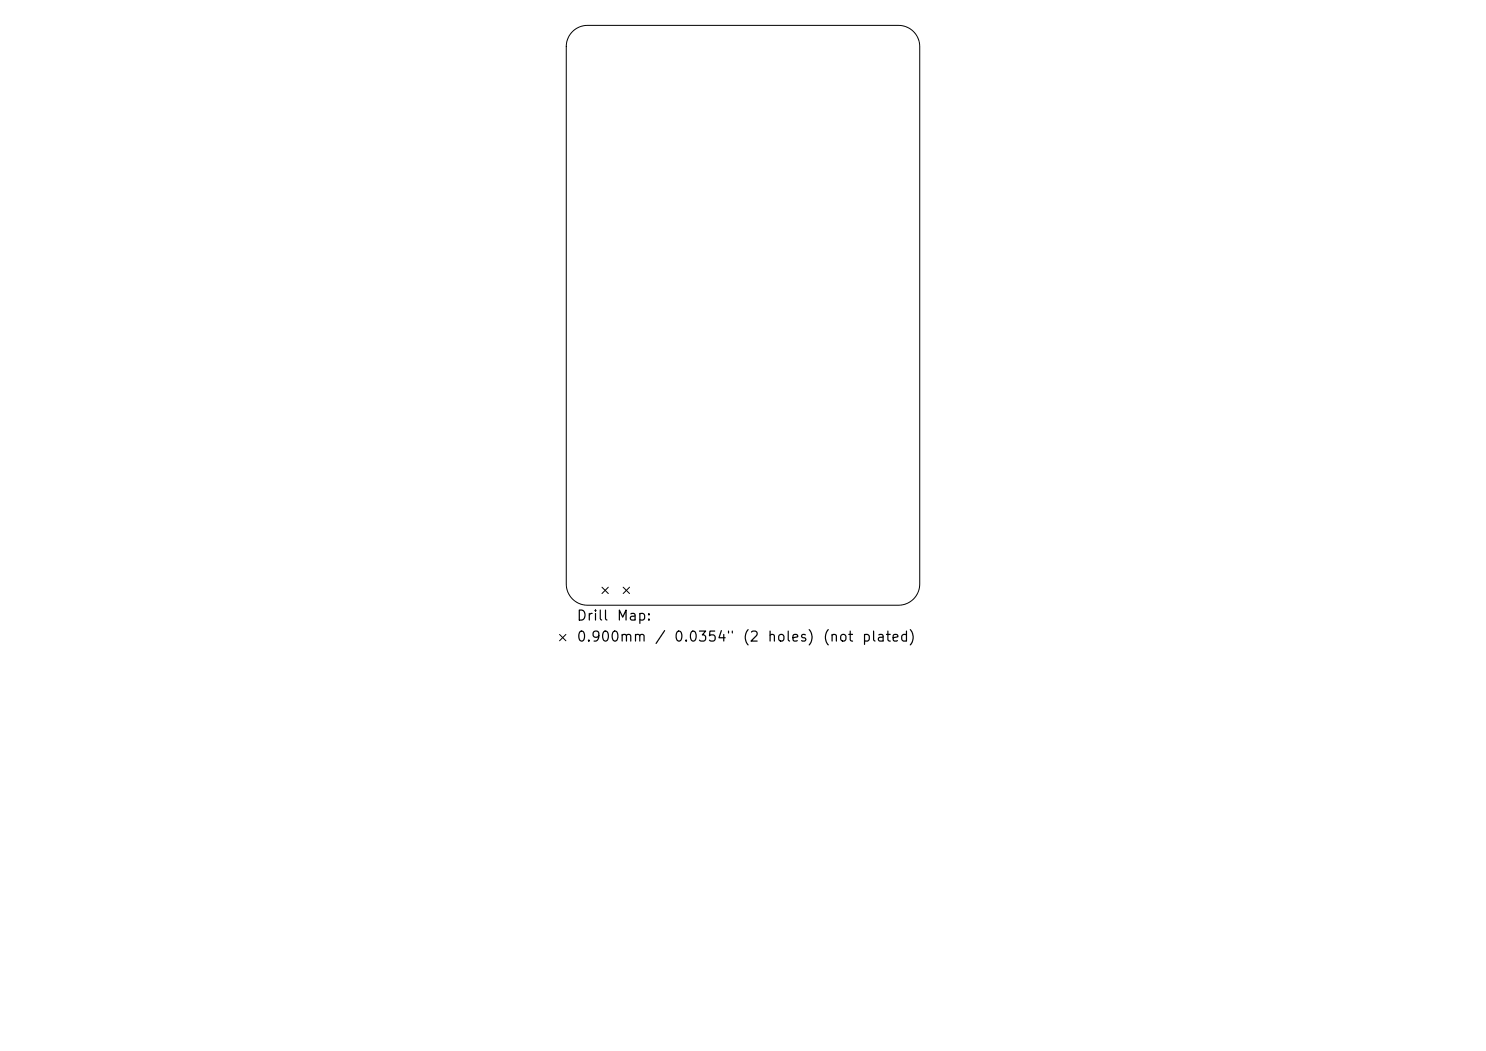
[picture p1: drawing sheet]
<svg xmlns="http://www.w3.org/2000/svg" width="297mm" height="210mm" viewBox="0 0 297 210" stroke-linecap="round" stroke-linejoin="round" font-family="sans-serif">
<defs><g id="words">
<g font-size="2">
<text x="115.1" y="124.5">Drill</text>
<text x="123.1" y="124.5">Map:</text>
<text x="115.1" y="128.7">0.900mm</text>
<text x="130.7" y="128.7">/</text>
<text x="134.6" y="128.7">0.0354&quot;</text>
<text x="148.3" y="128.7">(2</text>
<text x="153.2" y="128.7">holes)</text>
<text x="164.3" y="128.7">(not</text>
<text x="172.1" y="128.7">plated)</text>
</g>
</g></defs>
<path d="M114.4 6.3a4.2 4.2 0 0 1 3-1.2h62.2a4.2 4.2 0 0 1 4.2 4.2v107.4a4.2 4.2 0 0 1-4.2 4.2h-62.2a4.2 4.2 0 0 1-4.2-4.2v-107.4a4.2 4.2 0 0 1 1.2-3zM120.3 117.3l1.3 1.3M121.6 117.3l-1.3 1.3M124.6 117.3l1.2 1.3M125.8 117.3l-1.2 1.3M111.8 126.8l1.3 1.2M113.1 126.8l-1.3 1.2" fill="none" stroke="#000" stroke-width=".2"/>
<use href="#words"/>
</svg>
